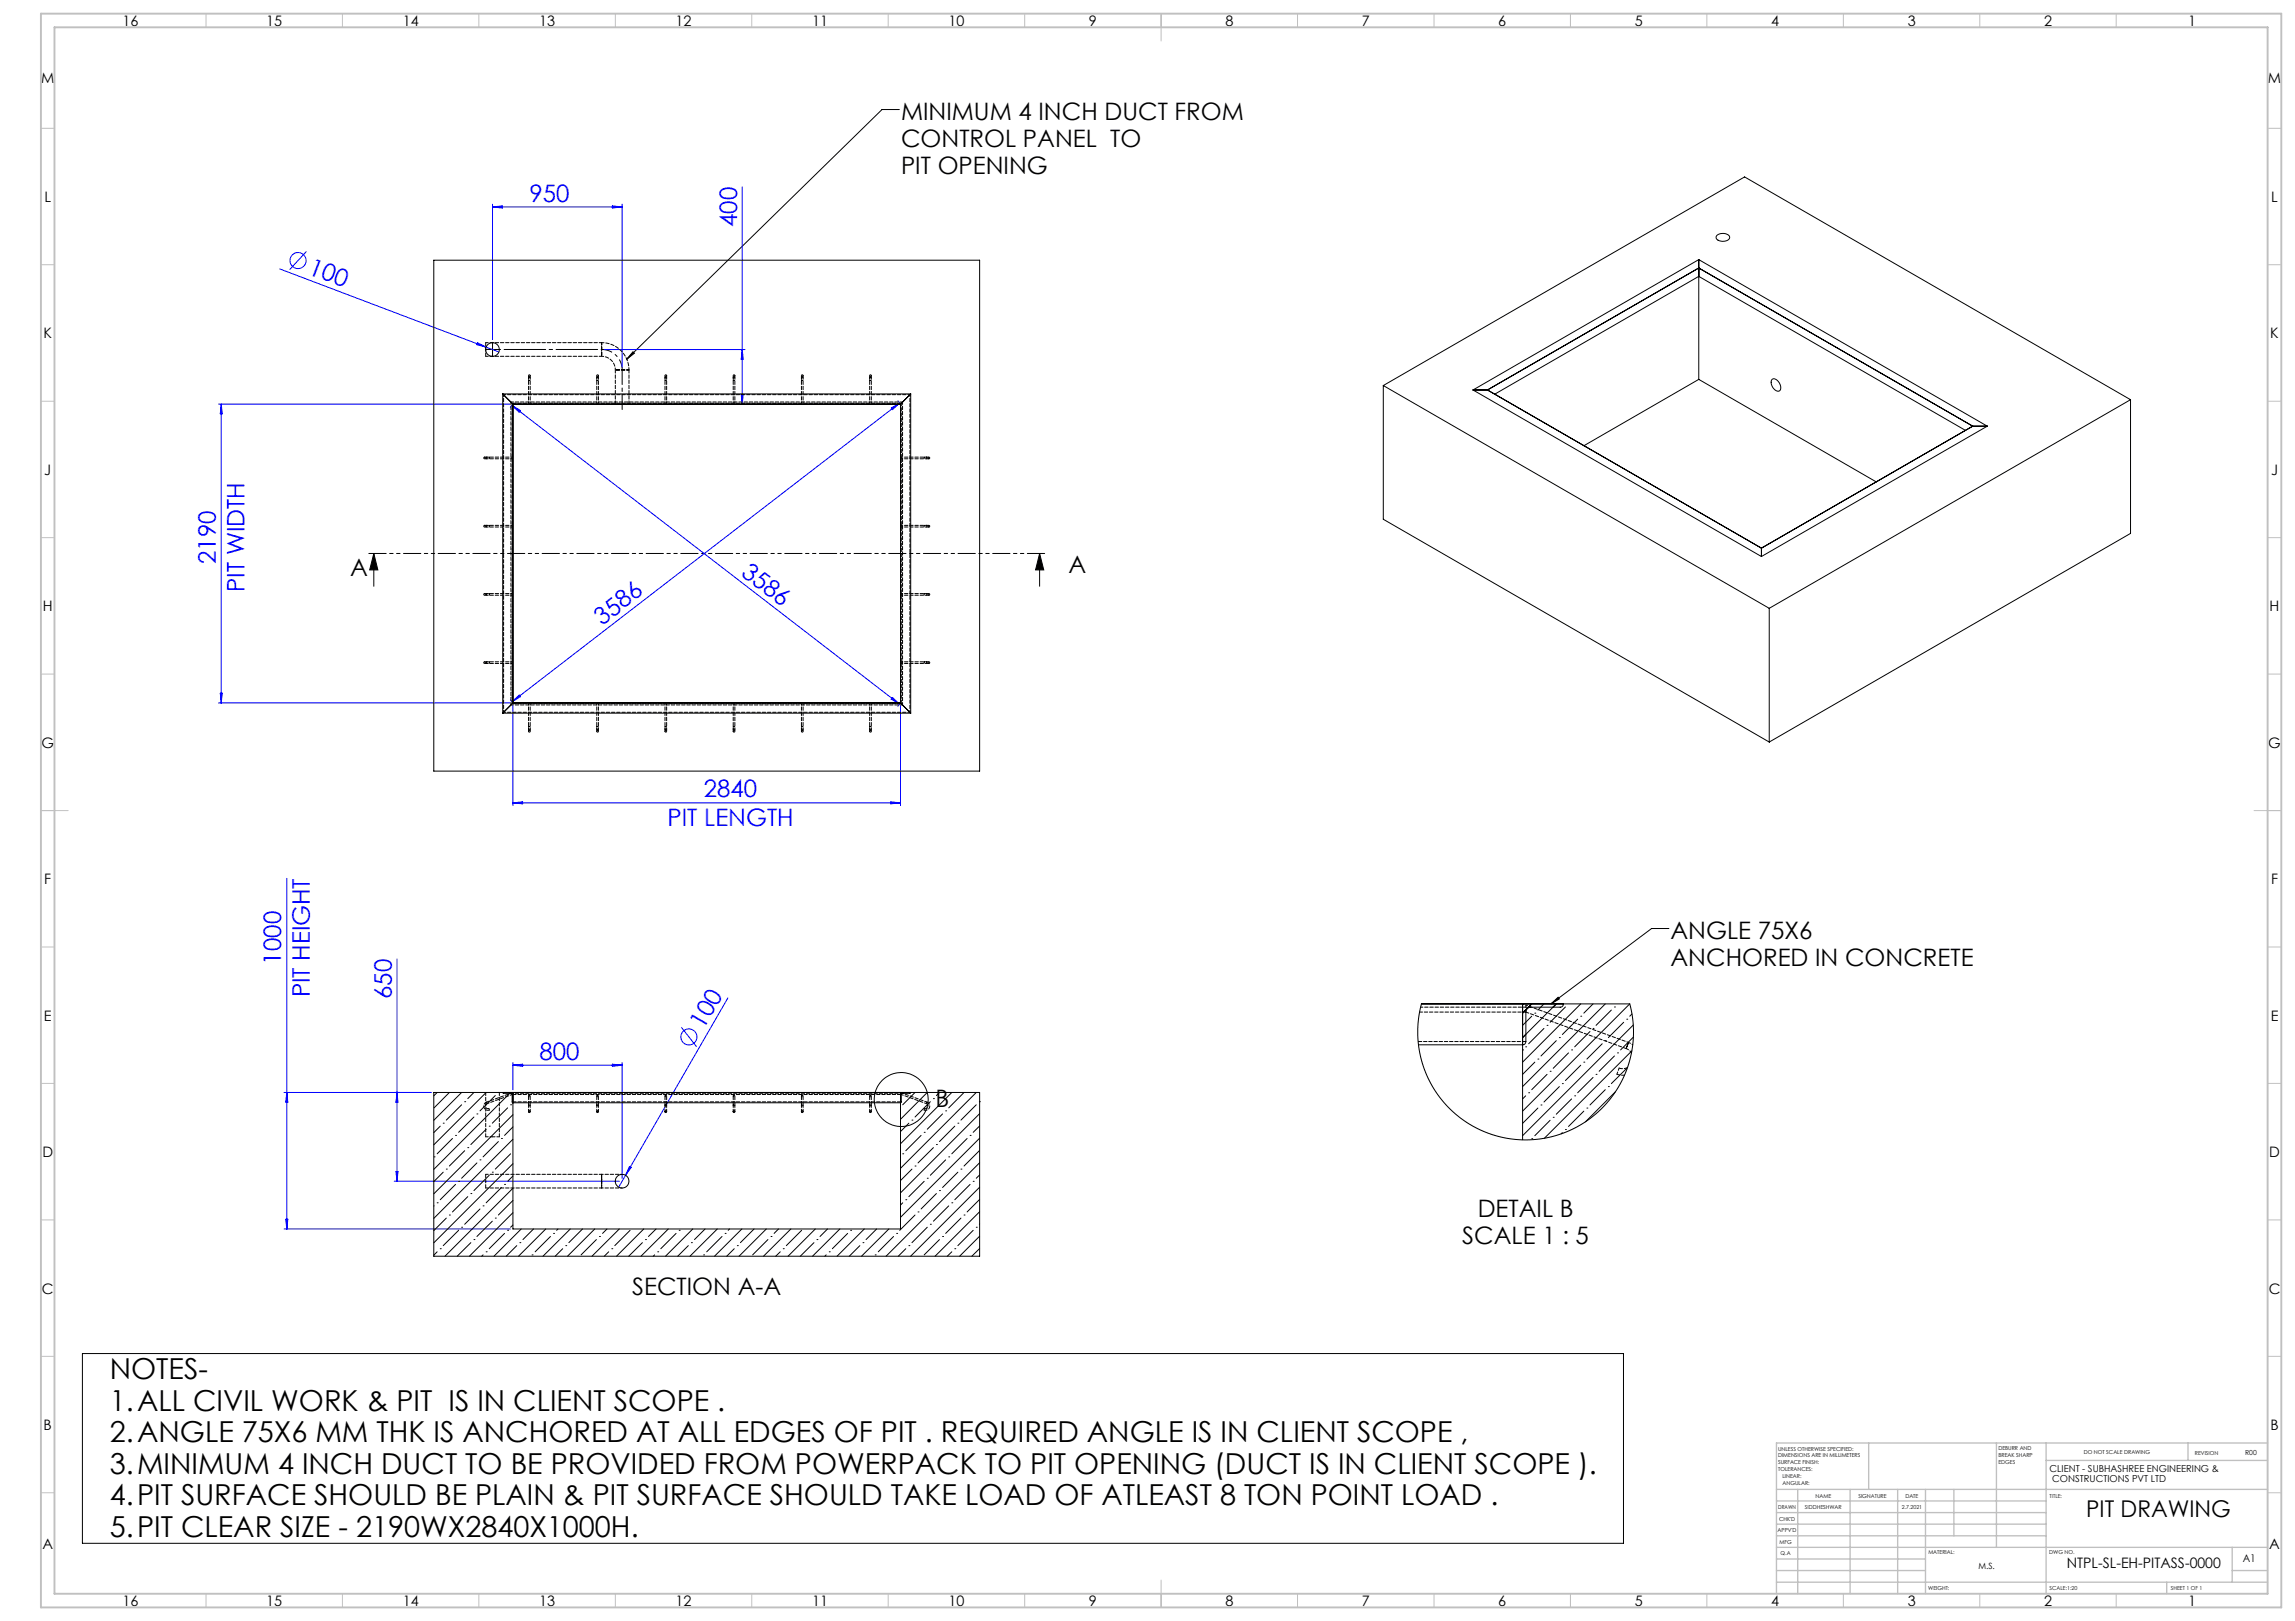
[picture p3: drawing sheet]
<svg xmlns="http://www.w3.org/2000/svg" width="841mm" height="594mm" viewBox="0 0 841 594" stroke-linecap="round" stroke-linejoin="round" font-family="sans-serif">
<defs><g id="words">
<g font-size="10.6">
<text x="40.2" y="505.3">NOTES-</text>
<text x="40.2" y="516.9">1.ALL CIVIL WORK &amp; PIT IS IN CLIENT SCOPE .</text>
<text x="40.2" y="528.5">2.ANGLE 75X6 MM THK IS ANCHORED AT ALL EDGES OF PIT . REQUIRED ANGLE IS IN CLIENT SCOPE ,</text>
<text x="40.2" y="540">3.MINIMUM 4 INCH DUCT TO BE PROVIDED FROM POWERPACK TO PIT OPENING (DUCT IS IN CLIENT SCOPE ).</text>
<text x="40.2" y="551.6">4.PIT SURFACE SHOULD BE PLAIN &amp; PIT SURFACE SHOULD TAKE LOAD OF ATLEAST 8 TON POINT LOAD .</text>
<text x="40.2" y="563.2">5.PIT CLEAR SIZE - 2190WX2840X1000H.</text>
</g>
<g font-size="8.8">
<text x="330.2" y="44.1">MINIMUM 4 INCH DUCT FROM</text>
<text x="330.2" y="53.9">CONTROL PANEL TO</text>
<text x="330.2" y="63.7">PIT OPENING</text>
<text x="391.6" y="209.9">A</text>
<text x="128.3" y="211.2">A</text>
<text x="612.2" y="344.2">ANGLE 75X6</text>
<text x="612.2" y="354">ANCHORED IN CONCRETE</text>
<text x="342.8" y="405.5">B</text>
<text x="541.5" y="446.1">DETAIL B</text>
<text x="535.9" y="455.9">SCALE 1 : 5</text>
<text x="231.7" y="474.4">SECTION A-A</text>
</g>
<g font-size="8.8" fill="#00f">
<text x="194" y="73.9">950</text>
<text x="270.1" y="83.1" transform="rotate(-90 270.1 83.1)">400</text>
<text x="112.6" y="100.3" transform="rotate(21 112.6 100.3)">100</text>
<text x="79.1" y="206.6" transform="rotate(-90 79.1 206.6)">2190</text>
<text x="271.3" y="210.6" transform="rotate(38 271.3 210.6)">3586</text>
<text x="89.6" y="217" transform="rotate(-90 89.6 217)">PIT WIDTH</text>
<text x="220.7" y="229.3" transform="rotate(-38 220.7 229.3)">3586</text>
<text x="258" y="292.1">2840</text>
<text x="244.6" y="302.7">PIT LENGTH</text>
<text x="103.1" y="353.4" transform="rotate(-90 103.1 353.4)">1000</text>
<text x="113.6" y="365.5" transform="rotate(-90 113.6 365.5)">PIT HEIGHT</text>
<text x="143.6" y="366.1" transform="rotate(-90 143.6 366.1)">650</text>
<text x="257.8" y="377.4" transform="rotate(-60 257.8 377.4)">100</text>
<text x="197.7" y="388.4">800</text>
</g>
<text font-size="8.5" x="764.5" y="555.8">PIT DRAWING</text>
<g font-size="5.3">
<text x="44.8" y="9.5">16</text>
<text x="97.6" y="9.5">15</text>
<text x="147.6" y="9.5">14</text>
<text x="197.6" y="9.5">13</text>
<text x="247.6" y="9.5">12</text>
<text x="297.6" y="9.5">11</text>
<text x="347.6" y="9.5">10</text>
<text x="399.1" y="9.5">9</text>
<text x="449.1" y="9.5">8</text>
<text x="499.1" y="9.5">7</text>
<text x="549.1" y="9.5">6</text>
<text x="599.1" y="9.5">5</text>
<text x="649.1" y="9.5">4</text>
<text x="699.1" y="9.5">3</text>
<text x="749.1" y="9.5">2</text>
<text x="801.8" y="9.5">1</text>
<text x="15.1" y="30.5">M</text>
<text x="831.1" y="30.5">M</text>
<text x="16.3" y="74">L</text>
<text x="832.3" y="74">L</text>
<text x="16" y="124">K</text>
<text x="832" y="124">K</text>
<text x="16.2" y="174">J</text>
<text x="832.2" y="174">J</text>
<text x="15.7" y="224">H</text>
<text x="831.7" y="224">H</text>
<text x="15.2" y="274">G</text>
<text x="831.2" y="274">G</text>
<text x="16.2" y="324">F</text>
<text x="832.2" y="324">F</text>
<text x="16.1" y="374">E</text>
<text x="832.1" y="374">E</text>
<text x="15.5" y="424">D</text>
<text x="831.5" y="424">D</text>
<text x="15.4" y="474">C</text>
<text x="831.4" y="474">C</text>
<text x="16" y="524">B</text>
<text x="832" y="524">B</text>
<text x="15.5" y="567.5">A</text>
<text x="831.5" y="567.5">A</text>
<text x="757.4" y="574.6">NTPL-SL-EH-PITASS-0000</text>
<text x="44.8" y="588.5">16</text>
<text x="97.6" y="588.5">15</text>
<text x="147.6" y="588.5">14</text>
<text x="197.6" y="588.5">13</text>
<text x="247.6" y="588.5">12</text>
<text x="297.6" y="588.5">11</text>
<text x="347.6" y="588.5">10</text>
<text x="399.1" y="588.5">9</text>
<text x="449.1" y="588.5">8</text>
<text x="499.1" y="588.5">7</text>
<text x="549.1" y="588.5">6</text>
<text x="599.1" y="588.5">5</text>
<text x="649.1" y="588.5">4</text>
<text x="699.1" y="588.5">3</text>
<text x="749.1" y="588.5">2</text>
<text x="801.8" y="588.5">1</text>
</g>
<text font-size="3.9" x="821.9" y="572.5">A1</text>
<g font-size="3.5">
<text x="751.1" y="539.4">CLIENT - SUBHASHREE ENGINEERING &amp;</text>
<text x="752" y="542.9">CONSTRUCTIONS PVT LTD</text>
</g>
<text font-size="3.2" x="725" y="574.9">M.S.</text>
<text font-size="2.5" x="822.7" y="533.1">R00</text>
<g font-size="2">
<text x="651.6" y="531.6">UNLESS OTHERWISE SPECIFIED:</text>
<text x="732.3" y="531.5">DEBURR AND</text>
<text x="732.3" y="534">BREAK SHARP</text>
<text x="763.6" y="533">DO NOT SCALE DRAWING</text>
<text x="804.3" y="533.2">REVISION</text>
<text x="651.6" y="534.1">DIMENSIONS ARE IN MILLIMETERS</text>
<text x="651.6" y="536.6">SURFACE FINISH:</text>
<text x="651.6" y="539.1">TOLERANCES:</text>
<text x="732.3" y="536.5">EDGES</text>
<text x="653.2" y="541.6">LINEAR:</text>
<text x="653.2" y="544.1">ANGULAR:</text>
<text x="665.3" y="549">NAME</text>
<text x="681" y="548.9">SIGNATURE</text>
<text x="698.2" y="548.9">DATE</text>
<text x="751.1" y="548.9">TITLE:</text>
<text x="651.6" y="553.1">DRAWN</text>
<text x="651.9" y="557.3">CHK'D</text>
<text x="661.4" y="553.1">SIDDHESHWAR</text>
<text x="696.9" y="552.9">2.7.2021</text>
<text x="651.4" y="561.4">APPV'D</text>
<text x="652.1" y="565.8">MFG</text>
<text x="652.5" y="570">Q.A</text>
<text x="706.6" y="569.5">MATERIAL:</text>
<text x="751" y="569.5">DWG NO.</text>
<text x="706.6" y="582.5">WEIGHT:</text>
<text x="751.1" y="582.6">SCALE:1:20</text>
<text x="795.5" y="582.6">SHEET 1 OF 1</text>
</g>
</g></defs>
<g fill="none" stroke="#00f" stroke-width=".37">
<path d="M180.5 74.8v49.7M180.5 75.8h47.5M180.5 75.8l3.5-.3v.7zM224.4 75.5l3.6 .3-3.6 .4zM228 74.8v59.8M272 68.5v79.6M102.6 98.6l75.5 28.6M112.3 92.1l-6.1 6.7M174.9 125.6l3.2 1.6-3.4-.9zM178.1 127.2l4.7 1.8M221.5 128.1h51.5M272 128.1l.3 3.5h-.7z"/>
<path d="M80.1 148.1h106.9M81.1 148.1v109.5M81.1 148.1l.4 3.6h-.8zM187.4 148.9l-.4 .4M187.6 148.5l142 109.5M187.6 148.5l3.1 1.9-.5 .6zM271.6 144.5h.7l-.3 3.6zM326.6 149.5l3.1-1.8-2.6 2.4zM329 146.9l.4 .4M329.7 147.7l-142.1 109.5M80.1 257.6h106.9M80.7 254h.8l-.4 3.6z"/>
<path d="M187 256.4l.4 .4M187.6 257.2l2.7-2.5 .4 .6zM188 258.6v36.6M327 255.6l2.6 2.4-3-1.8zM329.4 258.4l-.4 .4M330 258.6v36.6M188 294.2l3.5-.4v.8zM188 294.2h142M326.4 293.8l3.6 .4-3.6 .4zM105.1 321.9v128.4M145.5 351.4v81.5M249.7 376.4l5.5 7.1"/>
<path d="M266.7 365.7l-37.5 65M188 389.4v9.9M188 390.3h40M188 390.3l3.5-.3v.7zM224.4 390l3.6 .3-3.6 .4zM228 389.4v42.4M104.1 400.3h53.9M105.1 400.3l.4 3.6h-.8zM145.5 400.3l.3 3.6h-.7zM144.5 432.9h82.5M145.1 429.3h.7l-.3 3.6zM229.2 430.7l-2.5 4.3"/>
<path d="M230.7 427.4l.6 .4-2.1 2.9zM104.1 450.3h82.9M104.7 446.8h.8l-.4 3.5z"/>
<circle cx="109.2" cy="95.5" r="2.95"/>
<circle cx="252.5" cy="380" r="2.95"/>
</g>
<path d="M228 135.6a7.5 7.5 0 0 0-7.5-7.5" fill="none" stroke="#000" stroke-width=".37" stroke-dasharray="15.2 1.3 1.3 1.3" stroke-dashoffset="11.3" stroke-linecap="butt"/>
<g fill="none" stroke="#000" stroke-width=".37">
<path d="M329.6 40.1h-6.4l-93.5 91.5M159 95.3h200v187.3h-200zM622.5 95.1l-82.7 47.8M622.5 95.1v43.9M622.5 95.1l105.7 61.1M629.1 86.3a3.1 3.1 0 0 1 4.7 .6 2.69 2.69 0 0 1-3.9 1.3 1.15 1.15 0 0 1-.8-1.9zM180.3 128.1h.3M180.5 127.9v.3M232 128.9l.5 .5-2.8 2.2zM622.5 139l65.1 37.6M622.5 139l-42.1 24.3M649.5 138.9a3 3 0 0 1 3 3.6 1.22 1.22 0 0 1-1 .9 1.22 1.22 0 0 1-1.3-.7 2.81 2.81 0 0 1-.7-3.8z"/>
<path d="M184.2 144.3v117M184.2 144.3l3.8 3.8M184.2 144.3h149.5M188 148.1v109.5M188 148.1h142M330 148.1v109.5M333.7 144.3l-3.7 3.8M333.7 144.3v117M506.9 141.3v49l141.4 81.6M506.9 141.3l141.4 81.6M506.9 141.3l132.4-76.5 141.4 81.7M539.8 142.9h5.3"/>
<path d="M539.8 142.9l105.7 61M545.1 142.9l77.4-44.7 100.4 58M545.1 142.9l100.4 58M547.7 144.5l74.8-43.2 97.8 56.4M722.9 156.2h5.3M722.9 156.2l-77.4 44.7M728.2 156.2l-82.7 47.7M780.7 146.5l-132.4 76.4M780.7 146.5v49l-132.4 76.4M137 202.8l1.5 6h-3zM137 202.8v12M381 202.8l1.5 6h-3z"/>
<path d="M381 202.8v12M645.5 200.9v3M648.3 222.9v49M188 257.6l-3.8 3.7M188 257.6h142M330 257.6l3.7 3.7M184.2 261.3h149.5M611.6 340.2h-6.4l-36.8 27.7M520.9 367.9h76.3l1 4.4 .4 4.7-.2 5.4-1.1 5.8-2.5 6.9-3.8 6.4-2.3 2.9-3.1 3.1-3.1 2.5-3.1 2.1-3.4 1.8-3.4 1.4-4.1 1.3-4.4 .8-7.5 .2-4-.4-3.6-.8-4-1.3-3.6-1.5-6.2-3.9-3.1-2.6-2.8-2.9-4.5-6.2-1.7-3.4-1.6-3.9-1.6-7-.4-4 .1-3.8 .4-4.1zM558 367.9v49.8M561.3 367.9l-3.3 3.4M561.3 372.4l-3.3 3.3"/>
<path d="M562.4 371.3h.1M565.8 367.9l-2.2 2.2M565.8 376.9l-5.6 5.6M566.9 375.7h.1M568.4 367.9l2.6-2.5 .4 .6zM570.3 367.9l-12.3 12.3M572.9 367.9a1.2 1.2 0 0 1-1.2 1.2h-10.7a1.81 1.81 0 0 0-1.8 1.8v10.8a1.15 1.15 0 0 1-1.2 1.2h-38.2M573.7 369l-5.7 5.6M578.1 373.5l-5.6 5.6M579.3 367.9l-21.3 21.3M579.3 372.4h.1M582.6 378l-5.6 5.6"/>
<path d="M583.8 367.9l-3.4 3.4M583.8 376.9h.1M588.3 367.9l-30.3 30.3M590.5 370.1l-5.6 5.6M591.6 369h.1M595 374.6l-5.6 5.6M596.1 373.5h.1M597.2 367.9l-39.2 39.3M598 371.6l-.8 .8M598.5 375.6l-40.5 40.6M558 384.7h.1M559.1 383.6h.1"/>
<path d="M562.4 389.2l-4.4 4.5M563.6 388.1h.1M566.9 393.7l-5.6 5.6M568 392.6h.1M570.3 381.3l-5.6 5.7M571.4 398.2l-5.6 5.6M571.4 380.2h.1M572.5 397.1h.1M574.8 385.8l-5.6 5.7M575.9 384.7h.1M579.3 390.3l-5.6 5.7M580.4 389.2h.1"/>
<path d="M583.8 394.8l-5.7 5.6M584.9 393.7h.1M587.1 382.5l-5.6 5.6M588.3 399.3l-5.7 5.6M588.3 381.3h.1M589.4 398.2h.1M591.6 387l-5.6 5.6M592.7 385.8h.1M596.1 391.5l-5.6 5.6M598 385.1l-32 32M598.6 380l-4.7 4.7M159 400.3h200v60h-200z"/>
<path d="M160.2 400.3l-1.2 1.3M161.3 412.7l-2.3 2.3M162.4 411.6h.1M164.7 400.3l-5.6 5.7M165.8 417.2l-5.6 5.6M166.9 416.1h.1M169.2 400.3l-10.2 10.2M169.2 404.8l-5.7 5.6M170.3 403.7h.1M173.7 400.3l-2.3 2.3M173.7 409.3l-5.6 5.6M174.8 408.2h.1"/>
<path d="M178.2 400.3l-19.2 19.2M178.2 413.8l-5.7 5.6M179.3 412.7h.1M181.5 401.5l-5.6 5.6M182.6 418.3l-5.6 5.6M182.6 400.3h.1M183.8 417.2h.1M184.2 400.3l.3 .3h2.8l.3 .3 .1 3 .2 .2h142.1l.3-.2v-3l.3-.3h2.9l.2-.3M186 406l-5.6 5.6M187.1 400.3l-28.1 28.2M187.1 404.8h.1M188 400.3v50h142v-50"/>
<path d="M188 408.5l-29 29M188 417.5l-29 29M188 404l-.1 .1M188 413l-3.1 3.1M330.8 400.3l-.8 .9M333.1 411.6l-3.1 3M334.2 410.4h.1M335.3 400.3l-4.5 4.5M337.5 416.1l-5.6 5.6M338.7 414.9h.1M339.8 400.3l-9.8 9.9M340.9 403.7l-5.6 5.6"/>
<path d="M342.1 402.6h.1M343.1 419.4h.1M344.3 400.3l-1.2 1.2M345.4 408.2l-5.6 5.6M346.5 407.1h.1M348.8 400.3l-18.8 18.8M349.9 412.7l-5.6 5.6M351 411.6h.1M353.3 400.3l-5.6 5.7M354.4 417.2l-5.6 5.6M355.5 416.1h.1M357.8 400.3l-27.8 27.8"/>
<path d="M357.8 404.8l-5.7 5.6M358.9 403.7h.1M359 408.1l-29 29M359 417.1l-29 29M359 412.6l-2.4 2.3M559.1 401.6l-1.1 1.1M560.2 400.4h.1M561.3 417.3h.1M563.6 406l-5.6 5.6M564.7 404.9h.1M568 410.5l-5.6 5.7M569.2 409.4h.1"/>
<path d="M572.5 415l-.4 .5M573.7 413.9h.1M575.9 402.7l-5.6 5.6M577 401.6h.1M580.4 407.2l-5.6 5.6M581.5 406h.1M592 400.1l-11 11M159.1 423.9h.1M162.4 429.5l-3.4 3.5M163.5 428.4h.1M166.9 434l-5.6 5.6M168.1 432.9h.1"/>
<path d="M170.3 421.7l-5.6 5.6M171.4 438.5l-5.6 5.6M171.4 420.5h.1M172.5 437.4h.1M174.8 426.1l-5.6 5.7M175.9 425h.1M179.3 430.7l-5.6 5.6M180.4 429.5h.1M183.8 435.1l-5.6 5.7M184.9 434h.1M187.1 422.8l-5.6 5.6M188 426.4l-29 29"/>
<path d="M188 435.4l-24.9 24.9M188 430.9l-2 2M188 439.9l-5.4 5.3M330.8 422.8h.1M331.9 439.6h.1M334.2 428.4l-4.2 4.2M335.3 427.3h.1M338.7 432.9l-5.6 5.6M339.8 431.8h.1M342.1 420.5l-5.7 5.6M343.1 437.4l-5.6 5.6M344.3 436.3h.1"/>
<path d="M346.5 425l-5.6 5.7M347.7 423.9h.1M351 429.5l-5.6 5.6M352.1 428.4h.1M355.5 434l-5.6 5.6M356.6 432.9h.1M358.9 421.7l-5.6 5.6M359 426.1l-34.3 34.2M359 435l-25.3 25.3M359 430.6l-1.2 1.2M359 439.5l-4.6 4.6M159.1 441.9l-.1 .1"/>
<path d="M160.2 458.7l-1.2 1.2M160.2 440.8h.1M161.3 457.6h.1M163.5 446.4l-4.5 4.5M164.7 445.2h.1M168.1 450.8l-5.7 5.7M169.2 449.7h.1M172.5 455.4l-5 4.9M173.7 454.2h.1M175.9 443l-5.6 5.6M177 459.8l-.5 .5M177 441.9h.1"/>
<path d="M178.2 458.7h.1M180.4 447.5l-5.6 5.6M181.5 446.4h.1M184.9 452l-5.6 5.6M186 450.8h.1M188 444.4l-16 15.9M188 448.9l-.9 .8M189.4 456.5l-3.9 3.8M190.5 455.4h.1M191 450.3l-10 10M195 459.8h.1M195.5 450.3l-3.9 3.9"/>
<path d="M200 450.3l-10 10M201.7 453.1l-5.6 5.6M202.8 452h.1M204.5 450.3l-.5 .5M206.2 457.6l-2.8 2.7M207.3 456.5h.1M209 450.3l-10 10M213.5 450.3l-5 5.1M217.9 450.3l-9.9 10M218.5 454.2l-5.6 5.6M219.7 453.1h.1M222.4 450.3l-1.6 1.7"/>
<path d="M223.1 458.7l-1.7 1.6M224.2 457.6h.1M226.9 450.3l-10 10M230.9 450.8l-5.6 5.7M235.4 455.4l-5 4.9M235.9 450.3l-10 10M236.5 454.2h.1M239.9 459.8l-.5 .5M240.4 450.3l-2.8 2.8M241 458.7h.1M244.9 450.3l-10 10M247.8 452l-5.7 5.6"/>
<path d="M248.9 450.8h.1M252.2 456.5l-3.8 3.8M253.4 455.4h.1M253.9 450.3l-10 10M257.8 459.8h.1M258.4 450.3l-3.9 3.9M262.9 450.3l-10.1 10M264.6 453.1l-5.6 5.6M265.7 452h.1M267.3 450.3l-.5 .5M269.1 457.6l-2.8 2.7M270.2 456.5h.1"/>
<path d="M271.9 450.3l-10.1 10M276.3 450.3l-5 5.1M280.8 450.3l-10 10M281.4 454.2l-5.6 5.6M282.5 453.1h.1M285.3 450.3l-1.6 1.7M285.9 458.7l-1.6 1.6M287 457.6h.1M289.8 450.3l-10 10M293.8 450.8l-5.7 5.7M298.3 455.4l-5 4.9M298.8 450.3l-10 10"/>
<path d="M299.4 454.2h.1M302.8 459.8l-.5 .5M303.2 450.3l-2.7 2.8M303.9 458.7h.1M307.8 450.3l-10.1 10M310.6 452l-5.6 5.6M311.7 450.8h.1M315.1 456.5l-3.9 3.8M316.2 455.4h.1M316.7 450.3l-10 10M320.7 459.8h.1M321.2 450.3l-3.8 3.9"/>
<path d="M325.7 450.3l-10 10M327.4 453.1l-5.6 5.6M328.6 452h.1M330.8 440.8l-.8 .8M331.9 457.6l-2.7 2.7M333.1 456.5h.1M335.3 445.2l-5.6 5.6M336.4 444.1h.1M339.8 449.7l-5.6 5.7M340.9 448.6h.1M344.3 454.2l-5.6 5.6M345.4 453.1h.1"/>
<path d="M347.7 441.9l-5.6 5.6M348.8 458.7l-1.7 1.6M348.8 440.8h.1M349.9 457.6h.1M352.1 446.4l-5.6 5.6M353.3 445.2h.1M356.6 450.8l-5.6 5.7M357.8 449.7h.1M359 444l-16.3 16.3M359 453l-7.4 7.3M359 448.5l-.1 .1M359 457.5l-2.9 2.8"/>
<path d="M30.2 496h564.7v69.5h-564.7z"/>
<circle cx="180.5" cy="128.1" r="2.51"/>
<circle cx="330.3" cy="402.9" r="9.9"/>
<circle cx="228" cy="432.8" r="2.51"/>
</g>
<path d="M228 150.1v-14.5" fill="none" stroke="#000" stroke-width=".37" stroke-dasharray="15.2 1.3 1.3 1.3" stroke-dashoffset="9.9"/>
<path d="M220.5 128.1h-37.3" fill="none" stroke="#000" stroke-width=".37" stroke-dasharray="15.2 1.3 1.3 1.3" stroke-dashoffset="-1.5"/>
<path d="M180.2 128.1h-2.3M180.5 127.8v-2.4M180.5 128.3v2.4M180.7 128.1h2.4" fill="none" stroke="#000" stroke-width=".37" stroke-dasharray="15.2 1.3 1.3 1.3"/>
<path d="M383 202.8h-248" fill="none" stroke="#000" stroke-width=".37" stroke-dasharray="6.3 1.3 1.3 1.3 1.3 1.3" stroke-dashoffset="-.2"/>
<g fill="none" stroke="#c0c0c0" stroke-width=".37">
<path d="M75.5 5v5M125.5 5v5M175.5 5v5M225.5 5v5M275.5 5v5M325.5 5v5M375.5 5v5M425.5 5v10M475.5 5v5M525.5 5v5M575.5 5v5M625.5 5v5"/>
<path d="M675.5 5v5M725.5 5v5M775.5 5v5M15 47h5M831 47h5M15 97h5M831 97h5M15 147h5M831 147h5M15 197h5M831 197h5M15 247h5"/>
<path d="M831 247h5M15 297h10M826 297h10M15 347h5M831 347h5M15 397h5M831 397h5M15 447h5M831 447h5M15 497h5M831 497h5M15 547h5"/>
<path d="M831 547h5M425.5 579v10M75.5 584v5M125.5 584v5M175.5 584v5M225.5 584v5M275.5 584v5M325.5 584v5M375.5 584v5M475.5 584v5M525.5 584v5M575.5 584v5"/>
<path d="M625.5 584v5M675.5 584v5M725.5 584v5M775.5 584v5"/>
</g>
<g fill="none" stroke="#c0c0c0" stroke-width=".5">
<path d="M684.8 528.8v17M731.6 528.8v38.2M749.8 528.8v55.2M749.8 535.2h81.2M801.8 528.8v6.4M831 528.8h-180v55.2M651 545.8h180M651 558.5h98.8M651 554.3h98.8M651 550h98.8M658.8 545.8v38.2M678 545.8v38.2"/>
<path d="M695.4 545.8v38.2M705.6 545.8v38.2M716 545.8v17M651 579.8h180M651 562.8h98.8M651 575.5h54.6M651 571.3h54.6M651 567h180M794 579.8v4.2M818 575.5h13M818 567v12.8"/>
</g>
<path d="M15 5h821v584h-821zM20 10h811v574h-811z" fill="none" stroke="#c0c0c0" stroke-width=".7"/>
<g fill="#000">
<path d="M232 128.9l.5 .5-2.8 2.2zM568.4 367.9l2.6-2.5 .4 .6z"/>
<path d="M381 202.8l1.5 6h-3zM137 202.8l1.5 6h-3z"/>
</g>
<g fill="none" stroke="#000" stroke-width=".37" stroke-dasharray="1.3 .6" stroke-dashoffset=".5">
<path d="M194.3 137.6l-.3-.3-.3 .3M194.3 137.6l-.3 .3-.3-.3M219.3 137.6l-.3-.3-.3 .3M219.3 137.6l-.3 .3-.3-.3M220.5 130.6a5 5 0 0 1 5 5M244.3 137.6l-.3-.3-.3 .3M244.3 137.6l-.3 .3-.3-.3M269.3 137.6l-.3-.3-.3 .3M269.3 137.6l-.3 .3-.3-.3M294.3 137.6l-.3-.3-.3 .3M294.3 137.6l-.3 .3-.3-.3M319.3 137.6l-.3-.3-.3 .3"/>
<path d="M319.3 137.6l-.3 .3-.3-.3M184.5 144.6h148.9M333.4 144.6v116.4M177.6 167.5l-.3 .3 .3 .3M177.6 167.5l.3 .3-.3 .3M340.4 168.1l.3-.3-.3-.3M340.4 168.1l-.3-.3 .3-.3M177.6 192.5l-.3 .3 .3 .3M177.6 192.5l.3 .3-.3 .3M340.4 193.1l.3-.3-.3-.3M340.4 193.1l-.3-.3 .3-.3M177.6 217.5l-.3 .3 .3 .3"/>
<path d="M177.6 217.5l.3 .3-.3 .3M340.4 218.1l.3-.3-.3-.3M340.4 218.1l-.3-.3 .3-.3M177.6 242.5l-.3 .3 .3 .3M177.6 242.5l.3 .3-.3 .3M340.4 243.1l.3-.3-.3-.3M340.4 243.1l-.3-.3 .3-.3M184.5 261v-116.4M193.7 268l.3 .3 .3-.3M193.7 268l.3-.3 .3 .3M218.7 268l.3 .3 .3-.3M218.7 268l.3-.3 .3 .3"/>
<path d="M243.7 268l.3 .3 .3-.3M243.7 268l.3-.3 .3 .3M268.7 268l.3 .3 .3-.3M268.7 268l.3-.3 .3 .3M293.7 268l.3 .3 .3-.3M293.7 268l.3-.3 .3 .3M318.7 268l.3 .3 .3-.3M318.7 268l.3-.3 .3 .3M333.4 261h-148.9M520.6 369.1h40.4M178.5 404.4l9.2-3.3M193.7 407.4l.3 .3 .3-.3"/>
<path d="M193.7 407.4l.3-.3 .3 .3M218.7 407.4l.3 .3 .3-.3M218.7 407.4l.3-.3 .3 .3M243.7 407.4l.3 .3 .3-.3M243.7 407.4l.3-.3 .3 .3M268.7 407.4l.3 .3 .3-.3M268.7 407.4l.3-.3 .3 .3M293.7 407.4l.3 .3 .3-.3M293.7 407.4l.3-.3 .3 .3M318.7 407.4l.3 .3 .3-.3M318.7 407.4l.3-.3 .3 .3M330.3 401.1l9.2 3.3"/>
</g>
<g fill="none" stroke="#000" stroke-width=".37" stroke-dasharray="1.3 .6" stroke-dashoffset="-.1">
<path d="M330.3 168.1v24.4M187.7 192.5v-24.4M330.3 193.1v24.4M187.7 217.5v-24.4M330.3 218.1v24.4M187.7 257.9v-14.8M187.7 242.5v-24.4M330.3 243.1v14.8M193.7 401.6v3.4M194.3 405v-3.4M218.7 401.6v3.4M219.3 405v-3.4"/>
<path d="M243.7 401.6v3.4M244.3 405v-3.4M268.7 401.6v3.4M269.3 405v-3.4M293.7 401.6v3.4M294.3 405v-3.4M318.7 401.6v3.4M319.3 405v-3.4"/>
</g>
<g fill="none" stroke="#000" stroke-width=".37" stroke-dasharray="1.3 .6" stroke-dashoffset=".3">
<path d="M178 130.6h42.5M220.5 125.6h-42.5M187.2 147.3h143.5M330.3 147.8v19.7M187.7 167.5v-19.7M330.7 258.3h-143.5M559.2 368.3v2.6M595.9 384.2l.9 .5 1.1 1.1M178 416.6h2.5M180.5 416.6h2.5M187.2 400.6h143.5M187.7 400.4v.7"/>
<path d="M330.3 400.4v.7M178 435.3h42.5M220.5 430.3h-42.5"/>
</g>
<g fill="none" stroke="#000" stroke-width=".37" stroke-dasharray="1.3 .6" stroke-dashoffset=".4">
<path d="M193.7 137.6v.9M194.3 138.5v-.9M218.7 137.6v.9M219.3 138.5v-.9M220.5 125.6v5v-5M230.5 135.6h-5h5M230.5 135.6a10 10 0 0 0-10-10M243.7 137.6v.9M244.3 138.5v-.9M268.7 137.6v.9M269.3 138.5v-.9M293.7 137.6v.9"/>
<path d="M294.3 138.5v-.9M318.7 137.6v.9M319.3 138.5v-.9M330.7 147.3v111M177.6 168.1h.8M178.4 167.5h-.8M339.6 168.1h.8M340.4 167.5h-.8M177.6 193.1h.8M178.4 192.5h-.8M339.6 193.1h.8M340.4 192.5h-.8"/>
<path d="M177.6 218.1h.8M178.4 217.5h-.8M339.6 218.1h.8M340.4 217.5h-.8M177.6 243.1h.8M178.4 242.5h-.8M187.2 258.3v-111M339.6 243.1h.8M340.4 242.5h-.8M193.7 267.2v.8M194.3 268v-.8M218.7 267.2v.8"/>
<path d="M219.3 268v-.8M243.7 267.2v.8M244.3 268v-.8M268.7 267.2v.8M269.3 268v-.8M293.7 267.2v.8M294.3 268v-.8M318.7 267.2v.8M319.3 268v-.8M592.5 393.6l.8-2.2M187.7 400.4l-9.4 3.5M193.7 405v2.3"/>
<path d="M194.3 407.3v-2.3M218.7 405v2.3M219.3 407.3v-2.3M243.7 405v2.3M244.3 407.3v-2.3M268.7 405v2.3M269.3 407.3v-2.3M293.7 405v2.3M294.3 407.3v-2.3M318.7 405v2.3M319.3 407.3v-2.3M339.7 403.9l-9.4-3.5"/>
<path d="M220.5 432.8v-2.5v5v-2.5"/>
</g>
<path d="M187.7 147.8h142.6M330.3 257.9h-142.6M187.7 403.8h142.6M187.7 401.1h142.6" fill="none" stroke="#000" stroke-width=".37" stroke-dasharray="1.3 .6" stroke-dashoffset="-.2"/>
<g fill="none" stroke="#000" stroke-width=".37" stroke-dasharray="1.3 .6" stroke-dashoffset=".7">
<path d="M193.7 138.5h.6h-.6M193.7 139.3h.6h-.6M218.7 138.5h.6h-.6M218.7 139.3h.6h-.6M243.7 138.5h.6h-.6M243.7 139.3h.6h-.6M268.7 138.5h.6h-.6M268.7 139.3h.6h-.6M293.7 138.5h.6h-.6M293.7 139.3h.6h-.6M318.7 138.5h.6h-.6M318.7 139.3h.6h-.6"/>
<path d="M178.4 167.5v.6v-.6M179.2 167.5l.1 .6-.1-.6M338.7 167.5v.6v-.6M339.6 167.5v.6v-.6M178.4 192.5v.6v-.6M179.2 192.5l.1 .6-.1-.6M338.7 192.5v.6v-.6M339.6 192.5v.6v-.6M178.4 217.5v.6v-.6M179.2 217.5l.1 .6-.1-.6M338.7 217.5v.6v-.6M339.6 217.5v.6v-.6"/>
<path d="M178.4 242.5v.6v-.6M179.2 242.5l.1 .6-.1-.6M338.7 242.5v.6v-.6M339.6 242.5v.6v-.6M193.7 267.2h.6h-.6M193.7 266.3h.6h-.6M218.7 267.2h.6h-.6M218.7 266.3h.6h-.6M243.7 267.2h.6h-.6M243.7 266.3h.6h-.6M268.7 267.2h.6h-.6M268.7 266.3h.6h-.6"/>
<path d="M293.7 267.2h.6h-.6M293.7 266.3h.6h-.6M318.7 267.2h.6h-.6M318.7 266.3h.6h-.6M220.5 435.3h7.5M228 430.3h-7.5"/>
</g>
<g fill="none" stroke="#000" stroke-width=".37" stroke-dasharray="1.3 .6">
<path d="M178 125.6v5M187.7 167.8v.3M187.7 167.5v.3M330.3 167.8v.3M330.3 167.5v.3M187.7 192.8v.3M187.7 192.5v.3M330.3 192.8v.3M330.3 192.5v.3M187.7 217.8v.3M187.7 217.5v.3M330.3 217.8v.3"/>
<path d="M330.3 217.5v.3M187.7 242.8v.3M187.7 242.5v.3M330.3 242.8v.3M330.3 242.5v.3M519.7 381.7h39.5M596.4 391.2l-1.5 .4-1.6-.2M179.4 406.8l-.3-.6M193.7 407.3v.1M194.3 407.4v-.1M218.7 407.3v.1M219.3 407.4v-.1"/>
<path d="M243.7 407.3v.1M244.3 407.4v-.1M268.7 407.3v.1M269.3 407.4v-.1M293.7 407.3v.1M294.3 407.4v-.1M318.7 407.3v.1M319.3 407.4v-.1M338.6 406.8l.2-.6M178 430.3v5"/>
</g>
<g fill="none" stroke="#000" stroke-width=".37" stroke-dasharray="1.3 .6" stroke-dashoffset=".8">
<path d="M193.7 138.5v9.3M218.7 138.5v9.3M243.7 138.5v9.3M268.7 138.5v9.3M293.7 138.5v9.3M318.7 138.5v9.3M194.3 147.8v-9.3M219.3 147.8v-9.3M244.3 147.8v-9.3M269.3 147.8v-9.3M294.3 147.8v-9.3M319.3 147.8v-9.3"/>
<path d="M178.4 168.1h9.3M187.7 167.5h-9.3M330.3 168.1h9.3M339.6 167.5h-9.3M178.4 193.1h9.3M187.7 192.5h-9.3M330.3 193.1h9.3M339.6 192.5h-9.3M178.4 218.1h9.3M187.7 217.5h-9.3M330.3 218.1h9.3M339.6 217.5h-9.3"/>
<path d="M178.4 243.1h9.3M187.7 242.5h-9.3M193.7 257.9v9.3M218.7 257.9v9.3M243.7 257.9v9.3M268.7 257.9v9.3M293.7 257.9v9.3M318.7 257.9v9.3M330.3 243.1h9.3M339.6 242.5h-9.3M194.3 267.2v-9.3M219.3 267.2v-9.3"/>
<path d="M244.3 267.2v-9.3M269.3 267.2v-9.3M294.3 267.2v-9.3M319.3 267.2v-9.3"/>
</g>
<path d="M225.5 135.6v12.5M230.5 148.1v-12.5M559.2 370.9l36.7 13.3M596.2 383.4l.5-1.4-.8 2.2 .3-.8M178 400.3v16.3M178.3 403.9a1.55 1.55 0 0 0-.9 1.9 1.55 1.55 0 0 0 2 1M179.1 406.2a.95 .95 0 0 1-1.2-.6 .95 .95 0 0 1 .6-1.2M183 416.6v-16.3M338.6 406.8a1.55 1.55 0 0 0 2-1 1.55 1.55 0 0 0-.9-1.9M339.5 404.4a.95 .95 0 0 1 .5 1.2 .95 .95 0 0 1-1.2 .6" fill="none" stroke="#000" stroke-width=".37" stroke-dasharray="1.3 .6" stroke-dashoffset=".1"/>
<path d="M194 401.3l.3 .3-.3 .3-.3-.3 .3-.3M219 401.3l.3 .3-.3 .3-.3-.3 .3-.3M244 401.3l.3 .3-.3 .3-.3-.3 .3-.3M269 401.3l.3 .3-.3 .3-.3-.3 .3-.3M294 401.3l.3 .3-.3 .3-.3-.3 .3-.3M319 401.3l.3 .3-.3 .3-.3-.3 .3-.3" fill="none" stroke="#000" stroke-width=".37" stroke-dasharray="1.3 .6" stroke-dashoffset="1"/>
<g fill="none" stroke="#000" stroke-width=".37" stroke-dasharray="1.3 .6" stroke-dashoffset=".9">
<path d="M598.3 382.9l-1.6-.9M193.7 405a.3 .3 0 0 1 .4-.3 .3 .3 0 0 1 .1 .5 .3 .3 0 0 1-.5-.2M193.7 407.3a.3 .3 0 0 0 .4 .3 .3 .3 0 0 0 .1-.5 .3 .3 0 0 0-.5 .1v.1M218.7 405a.3 .3 0 0 1 .4-.3 .3 .3 0 0 1 .1 .5 .3 .3 0 0 1-.5-.2M218.7 407.3a.3 .3 0 0 0 .4 .3 .3 .3 0 0 0 .1-.5 .3 .3 0 0 0-.5 .1v.1M243.7 405a.3 .3 0 0 1 .4-.3 .3 .3 0 0 1 .1 .5 .3 .3 0 0 1-.5-.2M243.7 407.3a.3 .3 0 0 0 .4 .3 .3 .3 0 0 0 .1-.5 .3 .3 0 0 0-.5 .1v.1M268.7 405a.3 .3 0 0 1 .4-.3 .3 .3 0 0 1 .1 .5 .3 .3 0 0 1-.5-.2M268.7 407.3a.3 .3 0 0 0 .4 .3 .3 .3 0 0 0 .1-.5 .3 .3 0 0 0-.5 .1v.1M293.7 405a.3 .3 0 0 1 .4-.3 .3 .3 0 0 1 .1 .5 .3 .3 0 0 1-.5-.2M293.7 407.3a.3 .3 0 0 0 .4 .3 .3 .3 0 0 0 .1-.5 .3 .3 0 0 0-.5 .1v.1M318.7 405a.3 .3 0 0 1 .4-.3 .3 .3 0 0 1 .1 .5 .3 .3 0 0 1-.5-.2"/>
<path d="M318.7 407.3a.3 .3 0 0 0 .4 .3 .3 .3 0 0 0 .1-.5 .3 .3 0 0 0-.5 .1v.1"/>
</g>
<path d="M596.7 382l-37.5-13.7M178.4 404.1l-.1-.2 .2 .5-.1-.3M339.6 404.1l.1-.2-.2 .5 .1-.3" fill="none" stroke="#000" stroke-width=".37" stroke-dasharray="1.3 .6" stroke-dashoffset=".6"/>
<path d="M520.2 370.9h39M592.5 393.6l2.8 .4" fill="none" stroke="#000" stroke-width=".37" stroke-dasharray="1.3 .6" stroke-dashoffset=".2"/>
<use href="#words"/>
</svg>
